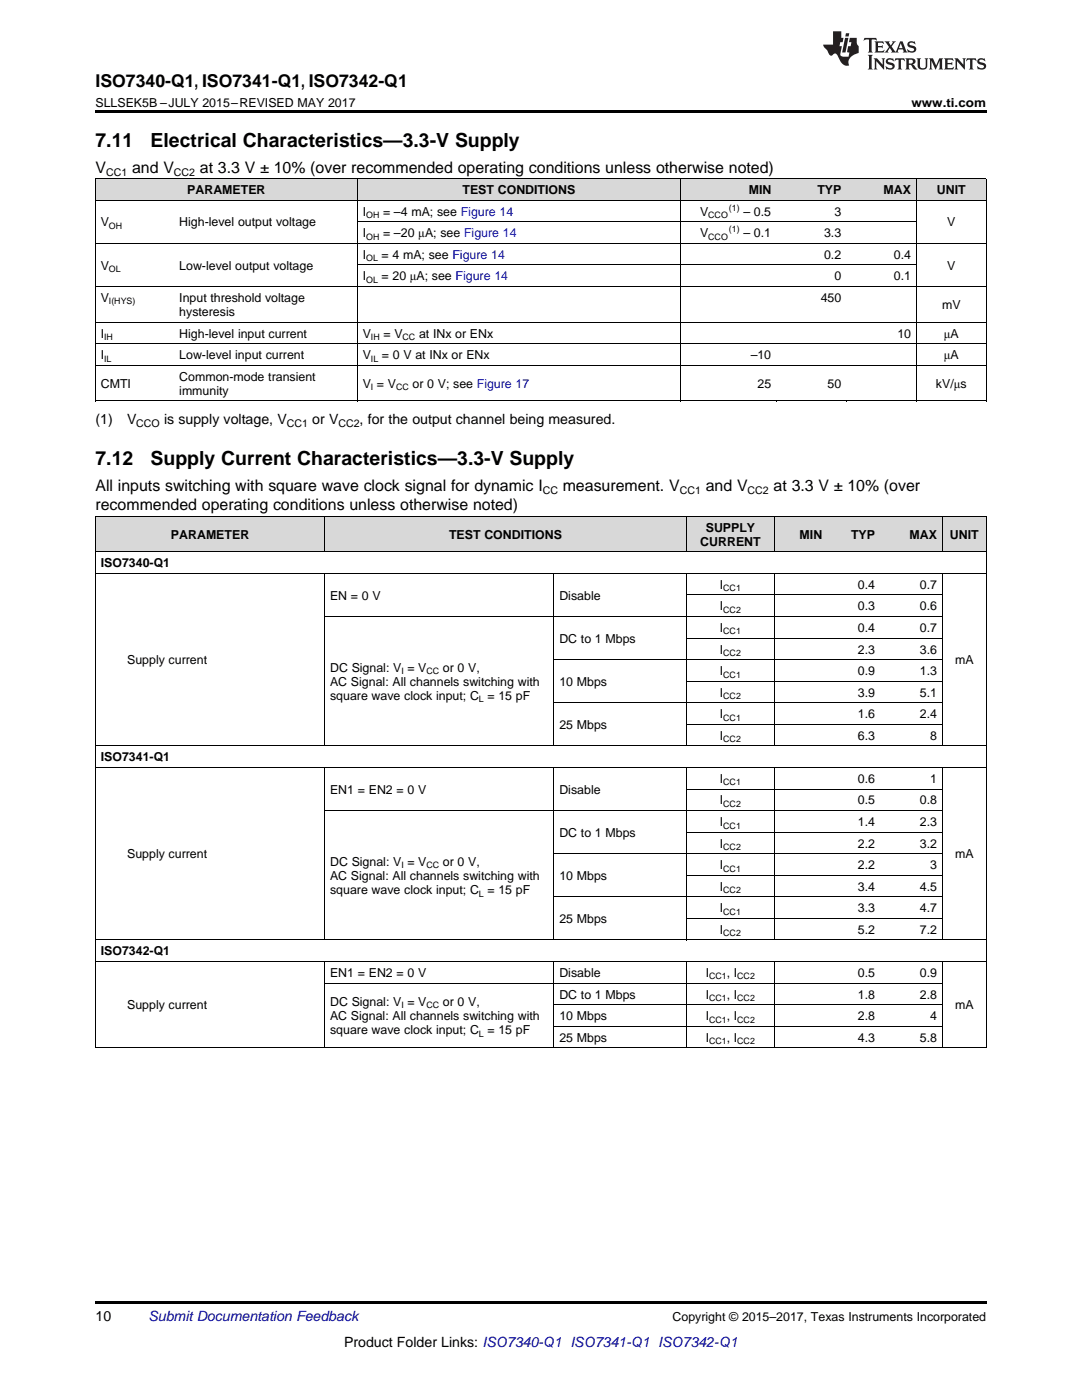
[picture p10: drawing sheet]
<svg xmlns="http://www.w3.org/2000/svg" width="216mm" height="279mm" viewBox="0 0 216 279" stroke-linecap="round" stroke-linejoin="round" font-family="sans-serif">
<defs><g id="words">
<g font-size="3.9">
<text x="19" y="29.3">7.11</text>
<text x="30.1" y="29.3">Electrical Characteristics—3.3-V Supply</text>
<text x="19" y="92.7">7.12</text>
<text x="30.1" y="92.7">Supply Current Characteristics—3.3-V Supply</text>
</g>
<text font-size="3.5" x="19" y="17.3">ISO7340-Q1, ISO7341-Q1, ISO7342-Q1</text>
<g font-size="3.2">
<text x="19" y="34.4">V</text>
<text x="26.4" y="34.4">and V</text>
<text x="39.9" y="34.4">at 3.3 V ± 10% (over recommended operating conditions unless otherwise noted)</text>
<text x="19" y="97.9">All inputs switching with square wave clock signal for dynamic I</text>
<text x="19" y="101.8">recommended operating conditions unless otherwise noted)</text>
<text x="112.3" y="97.9">measurement. V</text>
<text x="140.8" y="97.9">and V</text>
<text x="154.4" y="97.9">at 3.3 V ± 10% (over</text>
</g>
<g font-size="2.8">
<text x="19" y="84.7">(1)</text>
<text x="25.4" y="84.7">V</text>
<text x="32.7" y="84.7">is supply voltage, V</text>
<text x="62.3" y="84.7">or V</text>
<text x="71.8" y="84.7">, for the output channel being measured.</text>
<text x="19" y="263.6">10</text>
<text x="68.7" y="268.9">Product Folder Links: ISO7340-Q1 ISO7341-Q1 ISO7342-Q1</text>
</g>
<text font-size="2.8" fill="#0000c8" x="29.6" y="263.6">Submit Documentation Feedback</text>
<g font-size="2.5">
<text x="19" y="21.4">SLLSEK5B –JULY 2015–REVISED MAY 2017</text>
<text x="181.9" y="21.4">www.ti.com</text>
<text x="37.4" y="38.7">PARAMETER</text>
<text x="92.3" y="38.7">TEST CONDITIONS</text>
<text x="149.4" y="38.7">MIN</text>
<text x="163.1" y="38.7">TYP</text>
<text x="176.3" y="38.7">MAX</text>
<text x="186.9" y="38.7">UNIT</text>
<text x="20.1" y="45.2">V</text>
<text x="35.8" y="45.2">High-level output voltage</text>
<text x="72.4" y="43">I</text>
<text x="72.4" y="47.3">I</text>
<text x="76.4" y="43">= –4 mA; see Figure 14</text>
<text x="76.4" y="47.3">= –20 μA; see Figure 14</text>
<text x="139.7" y="43">V</text>
<text x="139.7" y="47.3">V</text>
<text x="148.3" y="43">– 0.5</text>
<text x="148.3" y="47.3">– 0.1</text>
<text x="164.4" y="47.3">3.3</text>
<text x="166.5" y="43">3</text>
<text x="189" y="45.2">V</text>
<text x="20.1" y="53.8">V</text>
<text x="35.8" y="53.8">Low-level output voltage</text>
<text x="72.4" y="51.6">I</text>
<text x="76.1" y="51.6">= 4 mA; see Figure 14</text>
<text x="164.4" y="51.6">0.2</text>
<text x="178.4" y="51.6">0.4</text>
<text x="189" y="53.8">V</text>
<text x="72.4" y="56">I</text>
<text x="76.1" y="56">= 20 μA; see Figure 14</text>
<text x="166.5" y="56">0</text>
<text x="178.4" y="56">0.1</text>
<text x="20.1" y="60.3">V</text>
<text x="35.8" y="60.3">Input threshold voltage</text>
<text x="35.8" y="63.1">hysteresis</text>
<text x="163.8" y="60.3">450</text>
<text x="188" y="61.7">mV</text>
<text x="20.1" y="67.4">I</text>
<text x="20.1" y="71.7">I</text>
<text x="35.8" y="67.4">High-level input current</text>
<text x="35.8" y="71.7">Low-level input current</text>
<text x="72.4" y="67.4">V</text>
<text x="72.4" y="71.7">V</text>
<text x="76.2" y="71.7">= 0 V at INx or ENx</text>
<text x="76.5" y="67.4">= V</text>
<text x="83.6" y="67.4">at INx or ENx</text>
<text x="149.8" y="71.7">–10</text>
<text x="179.1" y="67.4">10</text>
<text x="188.3" y="67.4">μA</text>
<text x="188.3" y="71.7">μA</text>
<text x="20.1" y="77.4">CMTI</text>
<text x="35.8" y="76">Common-mode transient</text>
<text x="72.4" y="77.4">V = V</text>
<text x="82.3" y="77.4">or 0 V; see Figure 17</text>
<text x="151.2" y="77.4">25</text>
<text x="165.1" y="77.4">50</text>
<text x="186.8" y="77.4">kV/μs</text>
<text x="35.8" y="78.8">immunity</text>
<text x="34.1" y="107.5">PARAMETER</text>
<text x="89.6" y="107.5">TEST CONDITIONS</text>
<text x="140.8" y="106.1">SUPPLY</text>
<text x="159.6" y="107.5">MIN</text>
<text x="169.8" y="107.5">TYP</text>
<text x="181.5" y="107.5">MAX</text>
<text x="189.5" y="107.5">UNIT</text>
<text x="20.1" y="113.2">ISO7340-Q1</text>
<text x="139.7" y="108.9">CURRENT</text>
<text x="65.9" y="119.7">EN = 0 V</text>
<text x="111.6" y="119.7">Disable</text>
<text x="143.7" y="117.5">I</text>
<text x="171.2" y="117.5">0.4</text>
<text x="183.6" y="117.5">0.7</text>
<text x="143.7" y="121.8">I</text>
<text x="171.2" y="121.8">0.3</text>
<text x="183.6" y="121.8">0.6</text>
<text x="111.6" y="128.3">DC to 1 Mbps</text>
<text x="143.7" y="126.1">I</text>
<text x="143.7" y="130.4">I</text>
<text x="171.2" y="126.1">0.4</text>
<text x="171.2" y="130.4">2.3</text>
<text x="183.6" y="126.1">0.7</text>
<text x="183.6" y="130.4">3.6</text>
<text x="25.4" y="132.6">Supply current</text>
<text x="65.9" y="134.1">DC Signal: V = V</text>
<text x="65.9" y="136.9">AC Signal: All channels switching with</text>
<text x="88.4" y="134.1">or 0 V,</text>
<text x="111.6" y="136.9">10 Mbps</text>
<text x="143.7" y="134.7">I</text>
<text x="171.2" y="134.7">0.9</text>
<text x="183.6" y="134.7">1.3</text>
<text x="190.6" y="132.6">mA</text>
<text x="65.9" y="139.7">square wave clock input; C = 15 pF</text>
<text x="143.7" y="139">I</text>
<text x="143.7" y="143.3">I</text>
<text x="171.2" y="139">3.9</text>
<text x="171.2" y="143.3">1.6</text>
<text x="183.6" y="139">5.1</text>
<text x="183.6" y="143.3">2.4</text>
<text x="111.6" y="145.5">25 Mbps</text>
<text x="143.7" y="147.6">I</text>
<text x="171.2" y="147.6">6.3</text>
<text x="185.6" y="147.6">8</text>
<text x="20.1" y="151.9">ISO7341-Q1</text>
<text x="65.9" y="158.4">EN1 = EN2 = 0 V</text>
<text x="111.6" y="158.4">Disable</text>
<text x="143.7" y="156.2">I</text>
<text x="143.7" y="160.5">I</text>
<text x="171.2" y="156.2">0.6</text>
<text x="171.2" y="160.5">0.5</text>
<text x="183.6" y="160.5">0.8</text>
<text x="185.6" y="156.2">1</text>
<text x="111.6" y="167">DC to 1 Mbps</text>
<text x="143.7" y="164.9">I</text>
<text x="171.2" y="164.9">1.4</text>
<text x="183.6" y="164.9">2.3</text>
<text x="25.4" y="171.3">Supply current</text>
<text x="65.9" y="172.8">DC Signal: V = V</text>
<text x="88.4" y="172.8">or 0 V,</text>
<text x="143.7" y="169.2">I</text>
<text x="143.7" y="173.5">I</text>
<text x="171.2" y="169.2">2.2</text>
<text x="171.2" y="173.5">2.2</text>
<text x="183.6" y="169.2">3.2</text>
<text x="185.6" y="173.5">3</text>
<text x="190.6" y="171.3">mA</text>
<text x="65.9" y="175.6">AC Signal: All channels switching with</text>
<text x="65.9" y="178.4">square wave clock input; C = 15 pF</text>
<text x="111.6" y="175.6">10 Mbps</text>
<text x="143.7" y="177.8">I</text>
<text x="171.2" y="177.8">3.4</text>
<text x="183.6" y="177.8">4.5</text>
<text x="111.6" y="184.2">25 Mbps</text>
<text x="143.7" y="182.1">I</text>
<text x="171.2" y="182.1">3.3</text>
<text x="183.6" y="182.1">4.7</text>
<text x="20.1" y="190.7">ISO7342-Q1</text>
<text x="143.7" y="186.4">I</text>
<text x="171.2" y="186.4">5.2</text>
<text x="183.6" y="186.4">7.2</text>
<text x="65.9" y="195">EN1 = EN2 = 0 V</text>
<text x="111.6" y="195">Disable</text>
<text x="140.8" y="195">I</text>
<text x="145" y="195">, I</text>
<text x="171.2" y="195">0.5</text>
<text x="183.6" y="195">0.9</text>
<text x="25.4" y="201.4">Supply current</text>
<text x="65.9" y="200.8">DC Signal: V = V</text>
<text x="65.9" y="203.6">AC Signal: All channels switching with</text>
<text x="88.4" y="200.8">or 0 V,</text>
<text x="111.6" y="199.3">DC to 1 Mbps</text>
<text x="111.6" y="203.6">10 Mbps</text>
<text x="140.8" y="199.3">I</text>
<text x="140.8" y="203.6">I</text>
<text x="145" y="199.3">, I</text>
<text x="145" y="203.6">, I</text>
<text x="171.2" y="199.3">1.8</text>
<text x="171.2" y="203.6">2.8</text>
<text x="183.6" y="199.3">2.8</text>
<text x="185.6" y="203.6">4</text>
<text x="190.6" y="201.4">mA</text>
<text x="65.9" y="206.4">square wave clock input; C = 15 pF</text>
<text x="111.6" y="207.9">25 Mbps</text>
<text x="140.8" y="207.9">I</text>
<text x="145" y="207.9">, I</text>
<text x="171.2" y="207.9">4.3</text>
<text x="183.6" y="207.9">5.8</text>
<text x="134.2" y="263.6">Copyright © 2015–2017, Texas Instruments Incorporated</text>
</g>
<g font-size="2.1">
<text x="21.2" y="35.1">CC1</text>
<text x="34.7" y="35.1">CC2</text>
<text x="27.2" y="85.2">CCO</text>
<text x="57.2" y="85.2">CC1</text>
<text x="67.5" y="85.2">CC2</text>
<text x="108.3" y="98.5">CC</text>
<text x="135.6" y="98.5">CC1</text>
<text x="149.2" y="98.5">CC2</text>
</g>
<g font-size="1.8">
<text x="21.7" y="45.7">OH</text>
<text x="73.1" y="43.5">OH</text>
<text x="73.1" y="47.8">OH</text>
<text x="141.3" y="43.5">CCO</text>
<text x="141.3" y="47.8">CCO</text>
<text x="145.5" y="42.1">(1)</text>
<text x="145.5" y="46.4">(1)</text>
<text x="73.1" y="52.1">OL</text>
<text x="21.7" y="54.3">OL</text>
<text x="73.1" y="56.4">OL</text>
<text x="21.7" y="60.7">I(HYS)</text>
<text x="20.8" y="67.9">IH</text>
<text x="74" y="67.9">IH</text>
<text x="80.3" y="67.9">CC</text>
<text x="20.8" y="72.2">IL</text>
<text x="74" y="72.2">IL</text>
<text x="74" y="77.9">I</text>
<text x="79" y="77.9">CC</text>
<text x="144.3" y="118">CC1</text>
<text x="144.3" y="122.3">CC2</text>
<text x="144.3" y="126.6">CC1</text>
<text x="144.3" y="130.9">CC2</text>
<text x="80.1" y="134.5">I</text>
<text x="85.1" y="134.5">CC</text>
<text x="144.3" y="135.2">CC1</text>
<text x="95.6" y="140.2">L</text>
<text x="144.3" y="139.5">CC2</text>
<text x="144.3" y="143.8">CC1</text>
<text x="144.3" y="148.1">CC2</text>
<text x="144.3" y="156.7">CC1</text>
<text x="144.3" y="161">CC2</text>
<text x="144.3" y="165.3">CC1</text>
<text x="80.1" y="173.3">I</text>
<text x="85.1" y="173.3">CC</text>
<text x="144.3" y="169.7">CC2</text>
<text x="144.3" y="174">CC1</text>
<text x="95.6" y="178.9">L</text>
<text x="144.3" y="178.3">CC2</text>
<text x="144.3" y="182.6">CC1</text>
<text x="144.3" y="186.9">CC2</text>
<text x="141.5" y="195.5">CC1</text>
<text x="147.1" y="195.5">CC2</text>
<text x="80.1" y="201.3">I</text>
<text x="85.1" y="201.3">CC</text>
<text x="141.5" y="199.8">CC1</text>
<text x="147.1" y="199.8">CC2</text>
<text x="95.6" y="206.9">L</text>
<text x="141.5" y="204.1">CC1</text>
<text x="141.5" y="208.4">CC1</text>
<text x="147.1" y="204.1">CC2</text>
<text x="147.1" y="208.4">CC2</text>
</g>
</g></defs>
<g fill="#d8d8d8">
<path d="M19 103h5.3v7.2h-5.3z"/>
<path d="M24.3 103h40.5v7.2h-40.5z"/>
<path d="M64.8 103h45.8v7.2h-45.8z"/>
<path d="M110.6 103h26.4v7.2h-26.4z"/>
<path d="M137 103h17.6v7.2h-17.6z"/>
<path d="M154.6 103h10.5v7.2h-10.5z"/>
<path d="M165.1 103h10.6v7.2h-10.6z"/>
<path d="M175.7 103h12.3v7.2h-12.3z"/>
<path d="M188 103h8.8v7.2h-8.8z"/>
<path d="M19 35.7h15.7v4.3h-15.7z"/>
<path d="M34.7 35.7h36.6v4.3h-36.6z"/>
<path d="M71.3 35.7h64.5v4.3h-64.5z"/>
<path d="M135.8 35.7h19.2v4.3h-19.2z"/>
<path d="M155 35.7h13.9v4.3h-13.9z"/>
<path d="M168.9 35.7h14v4.3h-14z"/>
<path d="M182.9 35.7h13.9v4.3h-13.9z"/>
</g>
<g fill="#000">
<path d="M19 22h177.8v.5h-177.8zM19 80l.2 .1zM71.2 80l.1 .1zM135.7 80l.1 .1zM154.9 80l.1 .1zM168.8 80l.1 .1zM182.8 80l.1 .1zM196.7 80l.1 .1zM19 209.1l.2 .1zM64.7 209.1l.1 .1zM110.5 209.1l.1 .1zM136.9 209.1l.1 .1z"/>
<path d="M154.5 209.1l.1 .1zM165 209.1l.1 .1zM175.6 209.1l.1 .1zM187.9 209.1l.1 .1zM196.7 209.1l.1 .1zM19 259.7h177.8v.5h-177.8z"/>
</g>
<g fill="none" stroke="#000" stroke-width=".2">
<path d="M19 40h177.8M19 35.6h177.8M19.1 35.7v44.4M71.3 35.7v44.4M135.8 35.7v44.4M182.8 35.7v44.4M196.8 35.7v44.4M19 57.2h177.8M19 48.6h177.8M71.3 52.9h111.6M71.3 44.3h111.6M19 72.9h177.8"/>
<path d="M19 68.6h177.8M19 64.3h177.8M19 80h177.8M19 114.4h177.8M19 110.1h177.8M19 103h177.8M19.1 103v106.2M64.8 103v7.2M64.8 114.4v34.5M110.5 114.4v34.5M136.9 103v7.2M136.9 114.4v34.5"/>
<path d="M137 118.7h51M154.5 103v7.2M154.5 114.4v34.5M188 103v7.2M188 114.4v34.5M196.8 103v106.2M64.8 123h123.2M110.6 131.6h77.4M137 135.9h51M137 127.3h51M19 153.2h177.8M19 148.9h177.8"/>
<path d="M64.8 153.2v34.4M110.5 153.2v34.4M110.6 140.2h77.4M136.9 153.2v34.4M137 157.5h51M137 144.6h51M154.5 153.2v34.4M188 153.2v34.4M64.8 161.8h123.2M110.6 179h77.4M110.6 170.4h77.4M137 174.7h51"/>
<path d="M137 166.1h51M19 191.9h177.8M19 187.6h177.8M64.8 191.9v17.3M64.8 196.2h123.2M110.5 191.9v17.3M136.9 191.9v17.3M137 183.3h51M154.5 191.9v17.3M188 191.9v17.3M19 209.1h177.8M110.6 204.8h77.4"/>
<path d="M110.6 200.5h77.4"/>
</g>
<g fill="#231f20">
<path d="M172.5 7.6l-.1 .5 .4-.2h.6v.1v2.1l-.2 .4h.9l-.2-.4v-2.1l.1-.1h.5l.5 .2-.2-.5zM174.5 8.3l.2 .3v1.5l-.2 .4h1.8l.2-.6a1.04 1.04 0 0 1-1.3 .2v-.7h.6l.3 .2v-.6l-.3 .2h-.6v-.6l.8-.1 .4 .3-.2-.5zM176.5 8.3l.9 1.1-.9 1.1h.8l-.2-.2 .4-.7 .5 .7-.2 .2h1.5l-.2-.2 .2-.4h.9l.1 .4-.2 .2h1l-.3-.3-.7-1.9h-.5l-.9 2-.8-1 .9-1h-.8l.1 .3-.4 .5-.3-.6 .1-.2zM179.7 8.6l.4 1h-.7zM181.3 8.4a.63 .63 0 0 0-.2 .7 .63 .63 0 0 0 .6 .4l.6 .2 .1 .2a.75 .75 0 0 1-.7 .4 .75 .75 0 0 1-.6-.5l.1 .7 .1-.1a1.11 1.11 0 0 0 1.5-.6 1.13 1.13 0 0 0-1.2-.8l-.1-.4a1.04 1.04 0 0 1 1.2 .2l-.2-.5-.2 .1-.4-.2zM173.2 10.9l.2 .4v2.2l-.2 .4h1l-.3-.4v-2.2l.3-.4zM174.3 11.6l.3 .4v1.5l-.3 .4h.8l-.2-.4v-1.3l1.5 1.7v-1.9l.2-.4h-.7l.2 .4v.9l-1.1-1.3zM177 11.8a.62 .62 0 0 0-.2 .7 .62 .62 0 0 0 .6 .4l.6 .1 .1 .3a.76 .76 0 0 1-.7 .3 .76 .76 0 0 1-.7-.4l.2 .7 .1-.1a1.11 1.11 0 0 0 1.5-.6 1.13 1.13 0 0 0-1.2-.8l-.1-.4a1.04 1.04 0 0 1 1.2 .2l-.2-.6-.2 .1-.5-.1zM178.7 11.6l-.2 .6a.61 .61 0 0 1 .8-.3v1.6l-.2 .4h.9l-.2-.4v-1.6a.63 .63 0 0 1 .7 .3l-.1-.6zM180.6 11.6l.3 .4v1.5l-.3 .4h1l-.2-.2-.1-.8 .6 .2a.76 .76 0 0 0 1.2 .7l-1-1a.58 .58 0 0 0 .6-.5 .58 .58 0 0 0-.5-.6zM181.4 11.9h.1a.45 .45 0 0 1 .5 .1 .45 .45 0 0 1 .1 .5l-.8 .2zM182.9 11.6l.2 .2a2.17 2.17 0 0 0 .3 1.9 .99 .99 0 0 0 1.6-.6v-1.1l.2-.4h-.7l.2 .2a1.92 1.92 0 0 1-.2 1.8 .6 .6 0 0 1-.9-.5v-1.1l.2-.4zM185.4 11.6l.2 .4v1.5l-.2 .4h.7l-.2-.4v-1.4l.8 1.8 .8-1.8v1.4l-.2 .4h.9l-.2-.4v-1.5l.2-.4h-.8l-.6 1.5-.6-1.5zM188.4 11.6l.2 .4v1.5l-.2 .4h1.8l.1-.6a1.04 1.04 0 0 1-1.2 .1v-.6h.5l.4 .2v-.6l-.4 .2h-.5v-.7h.8l.3 .3-.1-.6zM190.5 11.6l.2 .4v1.5l-.2 .4h.7l-.2-.4v-1.3l1.5 1.7v-1.9l.2-.4h-.7l.2 .4v.9l-1.1-1.3zM192.9 11.6l-.1 .6a.61 .61 0 0 1 .7-.3l.1 1.6-.3 .4h1l-.3-.4 .1-1.6a.63 .63 0 0 1 .7 .3l-.1-.6zM195.2 11.8a.62 .62 0 0 0-.2 .7 .62 .62 0 0 0 .6 .4l.6 .1 .1 .3a.76 .76 0 0 1-.7 .3 .76 .76 0 0 1-.6-.4l.1 .7 .1-.1a1.11 1.11 0 0 0 1.6-.6 1.13 1.13 0 0 0-1.3-.8l-.1-.4a1.04 1.04 0 0 1 1.2 .2l-.1-.6-.2 .1-.5-.1z"/>
<path d="M166.2 6.3v2.6h-1.9v.4l.8 .9a.91 .91 0 0 0 1 .8 .56 .56 0 0 1 .5-.3 .56 .56 0 0 1 .5 .3l.4 .8a1.53 1.53 0 0 0 1.9 1.2 1.54 1.54 0 0 1 1-2.1l.9-.3v-1.4a1.52 1.52 0 0 1-.4-1.6h-1.3l-.2 .8h.5l-.2 .8h-.5l-.1 1v.2l.4 .1-.2 .8a1.93 1.93 0 0 1-1.6-.3l.3-1.8h-.5l.2-.8h.4l.2-.8h-.4v-1.3zM168.6 7.6l-.6 2.9h.7l.6-2.9zM168.8 6.6l-.1 .7h.6l.2-.7z"/>
</g>
<use href="#words"/>
</svg>
